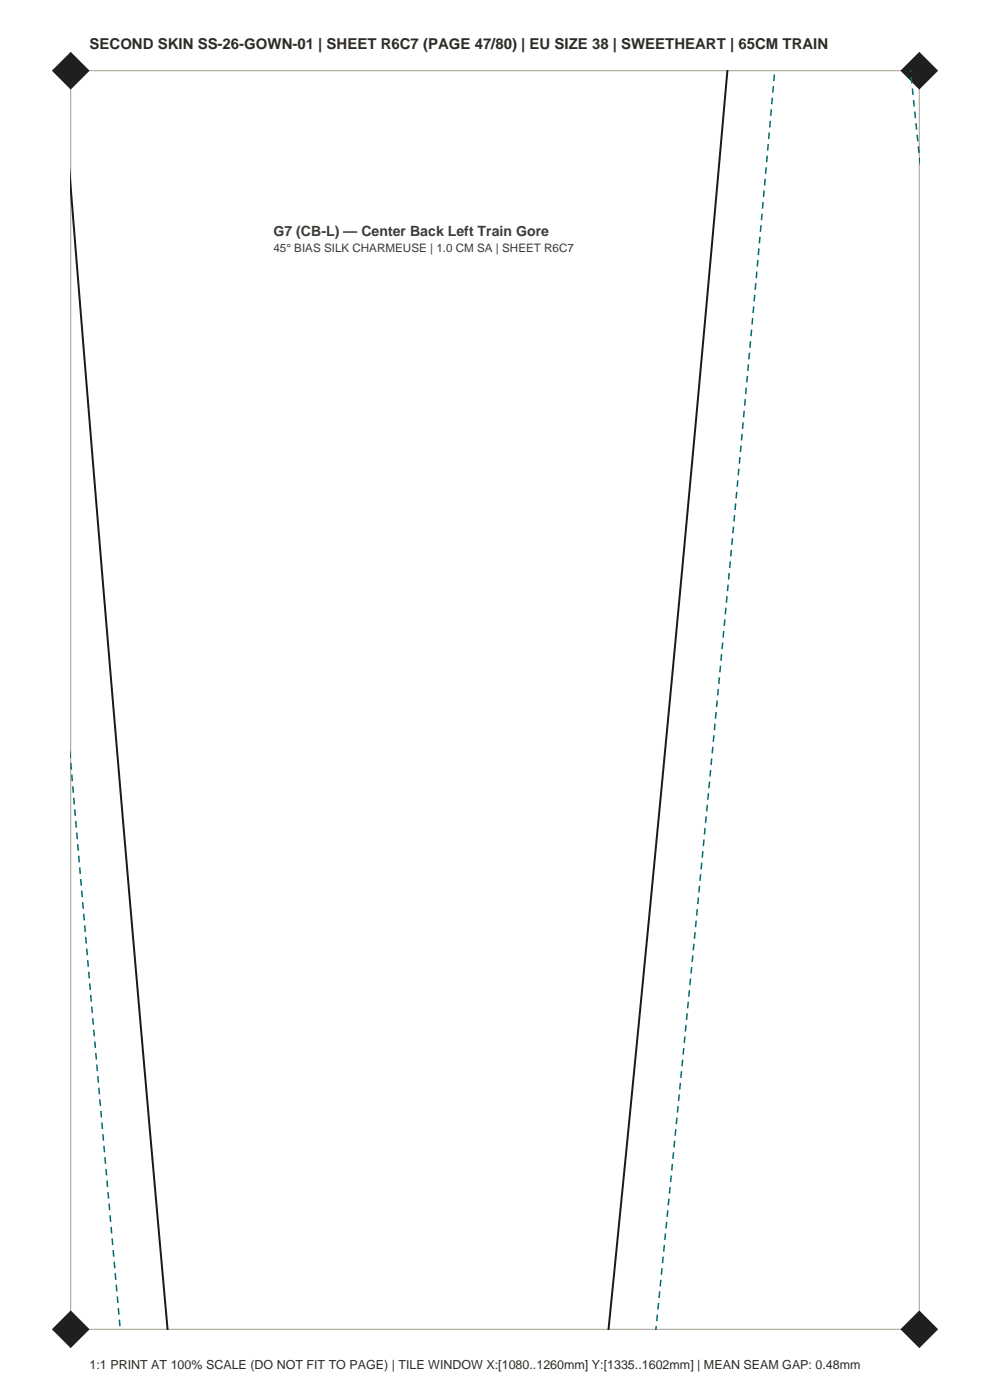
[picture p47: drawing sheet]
<svg xmlns="http://www.w3.org/2000/svg" width="210mm" height="297mm" viewBox="0 0 210 297" stroke-linecap="round" stroke-linejoin="round" font-family="sans-serif">
<defs><g id="words">
<text font-size="3.2" fill="#2e2b26" x="19" y="10.5">SECOND SKIN SS-26-GOWN-01 | SHEET R6C7 (PAGE 47/80) | EU SIZE 38 | SWEETHEART | 65CM TRAIN</text>
<text font-size="3" fill="#403b33" x="58" y="50">G7 (CB-L) — Center Back Left Train Gore</text>
<text font-size="2.6" fill="#2e2b26" x="19" y="290.5">1:1 PRINT AT 100% SCALE (DO NOT FIT TO PAGE) | TILE WINDOW X:[1080..1260mm] Y:[1335..1602mm] | MEAN SEAM GAP: 0.48mm</text>
<text font-size="2.5" fill="#403b33" x="58" y="53.5">45° BIAS SILK CHARMEUSE | 1.0 CM SA | SHEET R6C7</text>
</g></defs>
<path d="M15 15h180v267h-180z" fill="none" stroke="#a69e8f" stroke-width=".21"/>
<g fill="#1f1f1f">
<path d="M11 282l4-4 4 4-4 4z" fill-rule="evenodd"/>
<path d="M191 282l4-4 4 4-4 4z" fill-rule="evenodd"/>
<path d="M11 15l4-4 4 4-4 4z" fill-rule="evenodd"/>
<path d="M191 15l4-4 4 4-4 4z" fill-rule="evenodd"/>
</g>
<path d="M154.3 14.9l-11.6 127.2-13.6 140M15 39.2l10.7 130 9.8 112.9" fill="none" stroke="#1a1a1a" stroke-width=".42"/>
<path d="M193.1 14.9l2 18.6M15 161.1l10.5 121M139.1 282.1l13.6-139.1 11.6-128.1" fill="none" stroke="#036970" stroke-width=".32" stroke-dasharray="1.4 1.1" stroke-linecap="butt"/>
<use href="#words"/>
</svg>
